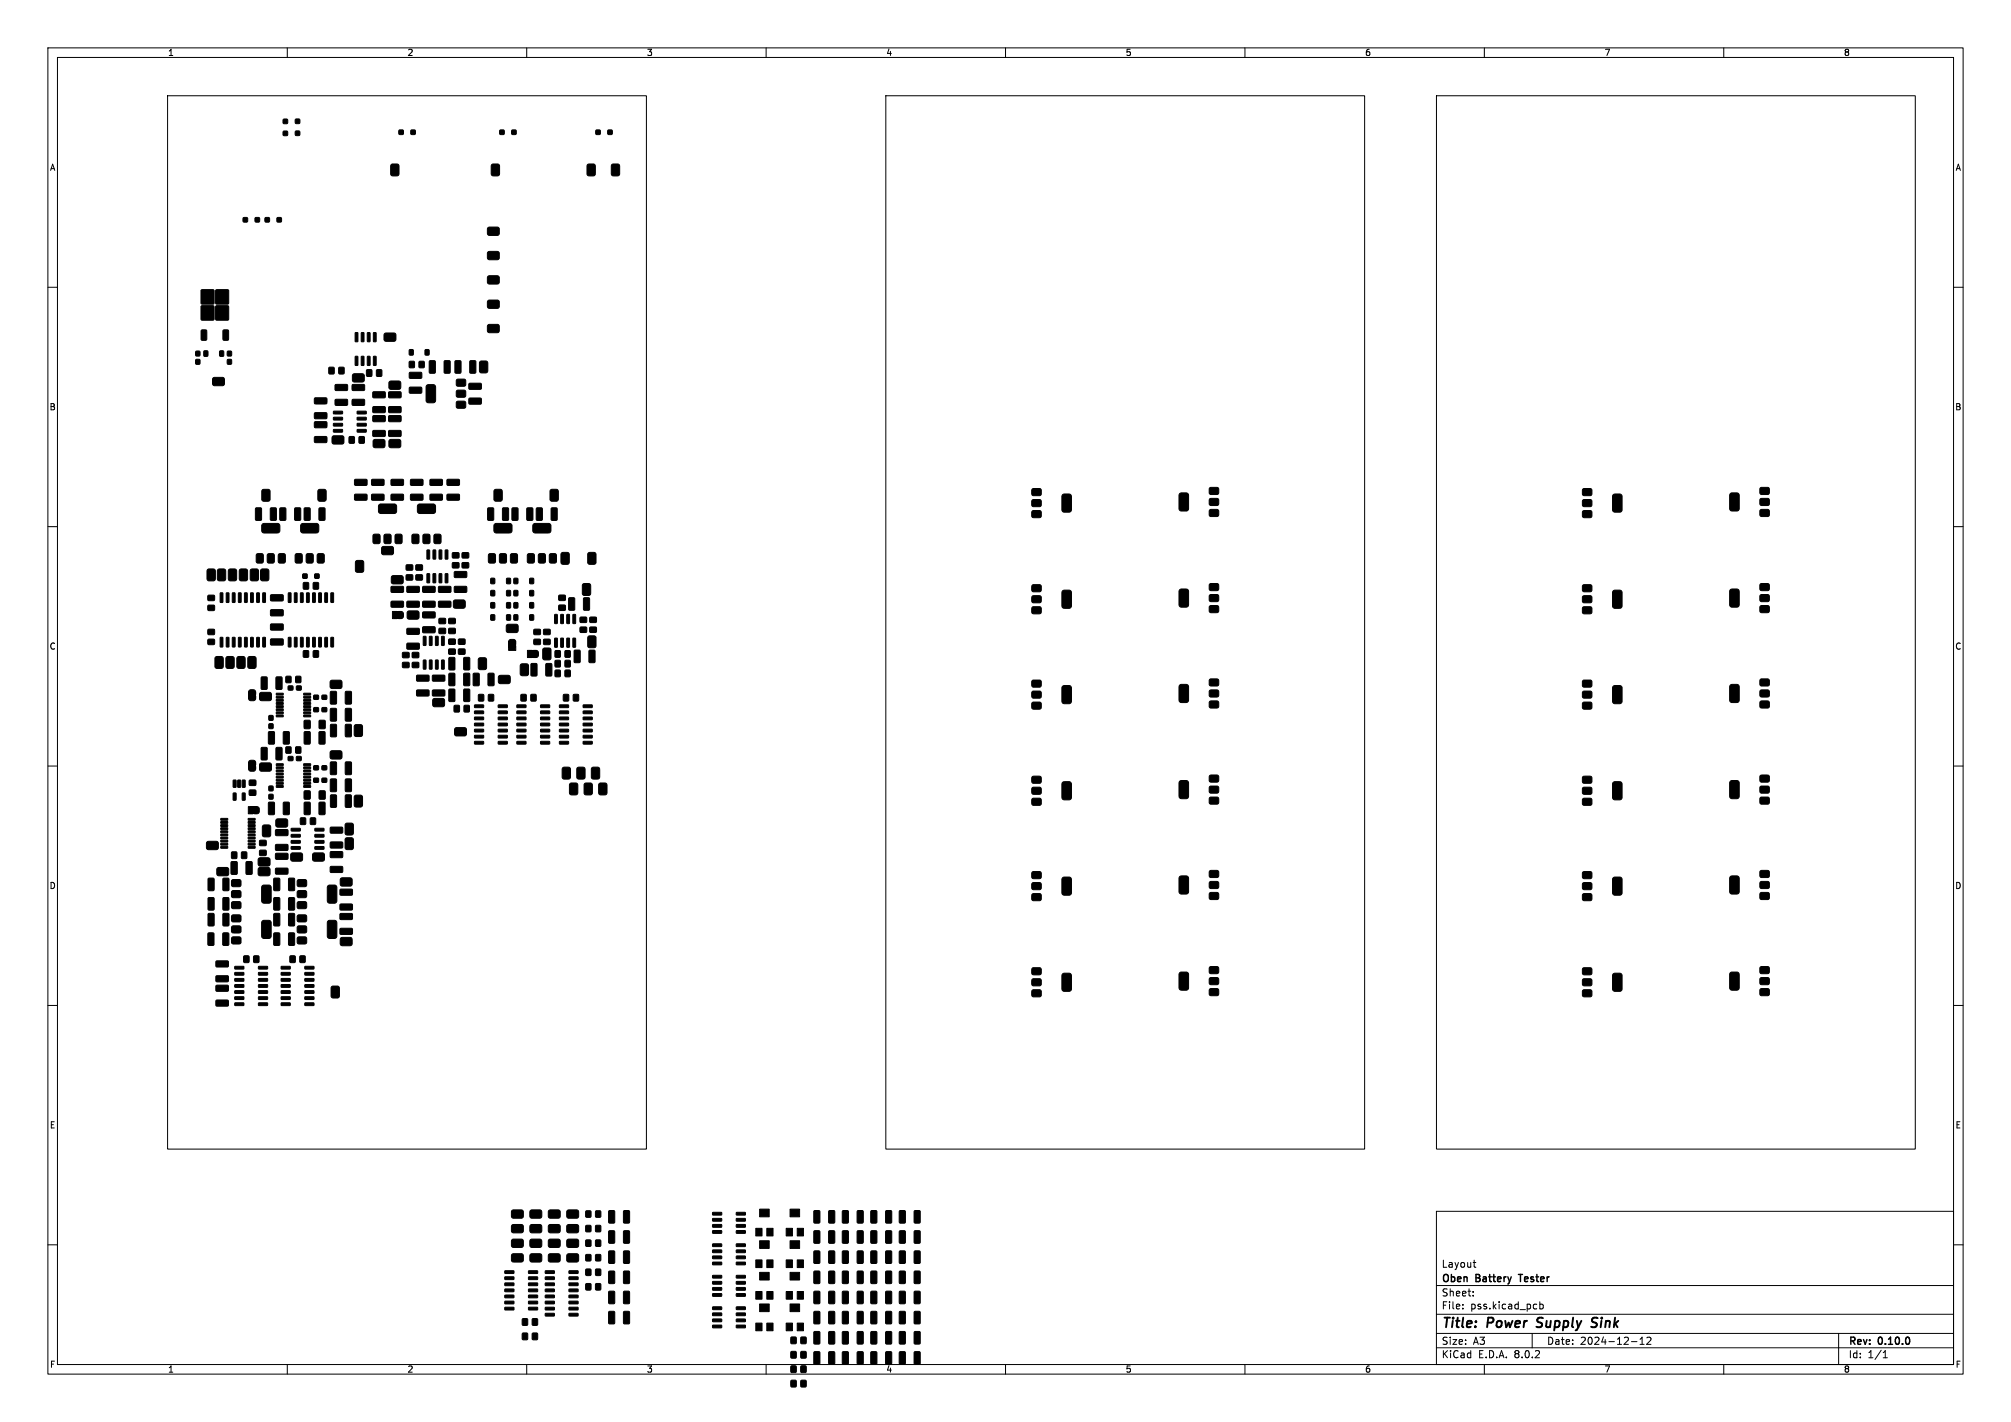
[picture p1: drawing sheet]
<svg xmlns="http://www.w3.org/2000/svg" width="420mm" height="297mm" viewBox="0 0 420 297" stroke-linecap="round" stroke-linejoin="round" font-family="sans-serif">
<defs><g id="words">
<g font-size="2.8">
<text x="301" y="277.9">Title:</text>
<text x="310.6" y="277.9">Power</text>
<text x="321.8" y="277.9">Supply</text>
<text x="334.1" y="277.9">Sink</text>
</g>
<g font-size="2.1">
<text x="301" y="268.2">Oben</text>
<text x="301" y="265">Layout</text>
<text x="308.3" y="268.2">Battery</text>
<text x="318" y="268.2">Tester</text>
<text x="301" y="273.7">File:</text>
<text x="301" y="271">Sheet:</text>
<text x="307.1" y="273.7">pss.kicad_pcb</text>
<text x="301" y="281.1">Size:</text>
<text x="307.6" y="281.1">A3</text>
<text x="323" y="281.1">Date:</text>
<text x="330" y="281.1">2024-12-12</text>
<text x="386" y="281.3">Rev:</text>
<text x="392.4" y="281.3">0.10.0</text>
<text x="301" y="283.9">KiCad</text>
<text x="308.7" y="283.9">E.D.A.</text>
<text x="316.3" y="283.9">8.0.2</text>
<text x="386" y="283.9">Id:</text>
<text x="390.1" y="283.9">1/1</text>
</g>
<g font-size="1.8">
<text x="35" y="11.9">1</text>
<text x="85" y="11.9">2</text>
<text x="135" y="11.9">3</text>
<text x="185" y="11.9">4</text>
<text x="235" y="11.9">5</text>
<text x="285" y="11.9">6</text>
<text x="335" y="11.9">7</text>
<text x="385" y="11.9">8</text>
<text x="10.3" y="35.9">A</text>
<text x="408.3" y="35.9">A</text>
<text x="10.3" y="85.9">B</text>
<text x="408.2" y="85.9">B</text>
<text x="10.3" y="135.9">C</text>
<text x="408.2" y="135.9">C</text>
<text x="10.3" y="185.9">D</text>
<text x="408.2" y="185.9">D</text>
<text x="10.3" y="235.9">E</text>
<text x="408.3" y="235.9">E</text>
<text x="10.3" y="285.9">F</text>
<text x="35" y="286.9">1</text>
<text x="85" y="286.9">2</text>
<text x="135" y="286.9">3</text>
<text x="185" y="286.9">4</text>
<text x="235" y="286.9">5</text>
<text x="285" y="286.9">6</text>
<text x="335" y="286.9">7</text>
<text x="385" y="286.9">8</text>
<text x="408.3" y="285.9">F</text>
</g>
</g></defs>
<g fill="none" stroke="#000" stroke-width=".21">
<path d="M10 10h400v277h-400zM12 12h396v273h-396zM35 20h100v220h-100zM60 10v2M110 10v2M160 10v2M185 20h100v220h-100zM210 10v2M260 10v2M300 20h100v220h-100zM310 10v2M360 10v2"/>
<path d="M10 60h2M408 60h2M10 110h2M408 110h2M10 160h2M408 160h2M10 210h2M408 210h2M10 260h2M300 253h108v32h-108zM408 260h2M300 278.5h108"/>
<path d="M300 274.5h108M300 268.5h108M305.5 273.2v.2M305.5 272.5v.1M307.7 270.5v.2M307.7 269.8v.1M307.7 263.7h.5M307.9 264.6l.3 .1M320 278.5v3M321.6 271.9v1.5M321.6 272.5l.4-.1 .3 .3-.1 .6h-.6M342.5 279.7l.4-.4v1.5"/>
<path d="M343.9 279.4l.6-.1 .3 .4-.9 1.1h.9M384 278.5v6.5M60 285v2M110 285v2M160 285v2M210 285v2M260 285v2M300 281.5h108M310 285v2M340.7 280.2h1.2M342.5 280.8h.9M360 285v2"/>
<path d="M393.3 283.6h.9M393.3 282.5l.4-.4v1.5"/>
</g>
<path d="M320.9 277.1l.2 .1M321.2 275.4l-.1 .6M333.4 277a.85 .85 0 0 1-1.1 .1M333.4 275.2l-.7 .1-.2 .5 .1 .3 .7 .2" fill="none" stroke="#000" stroke-width=".4"/>
<path d="M317.1 266.2h.9" fill="none" stroke="#000" stroke-width=".3"/>
<path d="M82.5 127.7h1.3v1.5h-1.3zM106.2 134h1.5v1.3h-1.5zM110.7 135.8h1.3v1.5h-1.3zM51.9 144.6h1.5v1.3h-1.5zM51.9 159.3h1.5v1.3h-1.5zM52.4 168.5h1.3v1.5h-1.3z" fill="#000"/>
<g fill="#000" stroke="#000" stroke-width=".21">
<path d="M59.2 24.9h.8v.9h-.8zM59.2 27.4h.8v.9h-.8zM61.7 24.9h.9v.9h-.9zM61.7 27.4h.9v.9h-.9zM81.7 34.4l.3-.2h.9l.4 .2v1.9l-.1 .4h-1.2l-.3-.1zM83.3 27.2h.9v.8h-.9zM85.8 27.2h.9v.8h-.9zM102.7 34.4l.3-.2h.9l.4 .2v1.9l-.1 .4h-1.2l-.3-.1zM104.4 27.2h.9v.8h-.9zM106.9 27.2h.9v.8h-.9zM122.7 34.4l.3-.2h.9l.4 .2v1.9l-.1 .4h-1.2l-.3-.1zM124.5 27.2h.8v.8h-.8z"/>
<path d="M127 27.2h.8v.8h-.8zM127.7 34.4l.4-.2h.9l.3 .2 .1 1.9-.2 .4h-1.1l-.4-.1zM50.8 45.5h.9v.8h-.9zM53.3 45.5h.9v.8h-.9zM55.4 45.5h.8v.8h-.8zM57.9 45.5h.8v.8h-.8zM101.9 57.8l.3-.2 1.9 .1 .2 .3-.1 1.2-.3 .1h-1.9l-.2-.4zM101.9 52.7l.3-.2 1.9 .1 .2 .3-.1 1.2-.3 .2-1.9-.1-.2-.4zM101.9 47.6l.3-.2 1.9 .1 .2 .4-.1 1.1-.3 .2-1.9-.1-.2-.4zM40.9 75.1h.8v.9h-.8zM40.9 73.4h.8v.9h-.8zM42 63.9h2.6v2.9h-2.6z"/>
<path d="M42 60.6h2.6v2.9h-2.6zM42.1 69l.8-.1 .3 .1v1.8l-.2 .3h-.8l-.2-.2zM42.6 73.3h.8v1.1h-.8zM45.1 63.9h2.6v2.9h-2.6zM45.1 60.6h2.6v2.9h-2.6zM45.9 73.3h.8v1.1h-.8zM46.6 69l.9-.1 .2 .1v1.8l-.1 .3h-.8l-.2-.2zM47.5 75.1h.8v.9h-.8zM47.5 73.4h.8v.9h-.8zM68.7 76.8h1v1.3h-1zM70.8 76.8h1v1.3h-1zM74.2 69.5h.5v1.9l-.5-.1z"/>
<path d="M74.2 74.4l.5 .1v1.8h-.5zM75.5 69.5h.5l-.1 1.9-.5-.1zM75.5 74.4l.5 .1-.1 1.8h-.5zM73.7 78.2l.3-.1h1.9l.2 .4-.1 1.1-.3 .2-1.9-.1-.2-.3zM76.6 77.3h1v1.3h-1zM76.7 69.5h.6l-.1 1.9-.5-.1zM76.7 74.4l.6 .1-.1 1.8h-.5zM78 69.5h.6l-.1 1.9-.5-.1zM78 74.4l.6 .1-.1 1.8h-.5zM78.7 77.3h1v1.3h-1zM80.3 69.7l.3-.2 1.9 .1 .2 .4-.1 1.1-.3 .2-1.9-.1-.2-.3zM85.5 73.1h.8v1h-.8z"/>
<path d="M85.5 75.5h1v1.3h-1zM85.5 77.8h2.4l.2 .2v.9l-.2 .1h-2.3l-.1-.2zM87.6 75.5h1v1.3h-1zM88.8 73.1h.8v1h-.8zM89.7 75.4l1-.1 .2 .2v2.2l-.1 .2-.9 .1-.2-.2zM92.8 75.4l1-.1 .2 .2v2.2l-.1 .2-.9 .1-.2-.2zM95.1 75.4l.9-.1 .3 .2v2.2l-.2 .2-.9 .1-.2-.2zM98.2 75.4l.9-.1 .3 .2v2.2l-.2 .2-.9 .1-.2-.2zM100.3 75.5l1.2-.1 .3 .2 .1 1.9-.2 .3-1.1 .1-.4-.2-.1-1.9zM101.9 67.9l.3-.2 1.9 .1 .2 .4-.1 1.1-.3 .2-1.9-.1-.2-.3zM101.9 62.8l.3-.1h1.9l.2 .4-.1 1.1-.3 .2-1.9-.1-.2-.3zM44.5 79l.3-.2 1.9 .1 .2 .3-.1 1.2-.3 .2-1.9-.1-.2-.4z"/>
<path d="M65.7 91.2h2.4l.2 .2v.9l-.3 .2-2.2-.1-.2-.2zM65.7 88.1h2.4l.2 .2v.9l-.3 .2-2.2-.1-.2-.2zM65.7 86.3l2.4-.1 .2 .2v.9l-.3 .2h-2.2l-.2-.3zM65.7 83.2l2.4-.1 .2 .2v.9l-.3 .2h-2.2l-.2-.3zM69.4 91.2l.4-.2 1.9 .1 .1 .3v1.2l-.4 .2-1.9-.1-.2-.4zM69.7 89.7h1.8l.1 .5-1.9 .1zM69.7 88.5l1.8-.1 .1 .5-1.9 .1zM69.7 87.2l1.8-.1 .1 .5-1.9 .1zM69.7 85.9h1.8l.1 .5-1.9 .1zM70 83.5l2.5-.1 .1 .2v.9l-.2 .2h-2.3l-.1-.3zM70 80.4l2.5-.1 .1 .2v.9l-.2 .2h-2.3l-.1-.3zM72.9 91.2h1.1v1.3h-1.1z"/>
<path d="M74.6 85.9h1.8l.1 .5-1.8 .1zM74.6 87.2l1.8-.1 .1 .5-1.8 .1zM74.6 88.5l1.8-.1 .1 .5-1.8 .1zM74.6 89.7h1.8l.1 .5-1.8 .1zM75 91.2h1.1v1.3h-1.1zM73.6 80.4l2.4-.1 .2 .2-.1 .9-.2 .2h-2.2l-.2-.3zM73.6 83.5l2.4-.1 .2 .2-.1 .9-.2 .2h-2.2l-.2-.3zM78 91.9l.3-.1 1.9 .1 .2 .3-.1 1.1-.3 .2-1.9-.1-.2-.3zM77.9 90l2.4-.1 .2 .2v.9l-.3 .2h-2.2l-.2-.3zM77.9 86.9l2.4-.1 .2 .2v.9l-.3 .2h-2.2l-.2-.3zM77.9 85l2.4-.1 .2 .3v.9l-.3 .1h-2.2l-.2-.2zM77.9 81.9l2.4-.1 .2 .3v.9l-.3 .1h-2.2l-.2-.2z"/>
<path d="M81.3 91.9l.3-.1 1.9 .1 .2 .3-.1 1.1-.3 .2-1.9-.1-.2-.3zM81.3 79.8l.3-.2 1.9 .1 .2 .3-.1 1.2-.3 .1-1.9-.1-.2-.3zM81.2 85l2.4-.1 .2 .3v.9l-.3 .1h-2.2l-.2-.2zM81.2 81.9l2.4-.1 .2 .3v.9l-.3 .1h-2.2l-.2-.2zM81.2 86.9l2.4-.1 .2 .2v.9l-.3 .2h-2.2l-.2-.3zM81.2 90l2.4-.1 .2 .2v.9l-.3 .2h-2.2l-.2-.3zM85.5 80.9h2.4l.2 .2v.9l-.2 .1h-2.3l-.1-.2zM89.1 80.5l.3-.2h1.1l.4 .3 .1 3-.3 .5h-1.3l-.4-.2v-3.1zM95.3 79.3l.4-.1h1.4l.2 .4-.1 .9-.3 .2-1.5-.1-.1-.3zM95.4 81.5h1.7l.2 .4-.1 .9-.3 .2-1.5-.1-.1-.3v-.9zM95.3 83.9l.4-.1h1.4l.2 .4-.1 .9-.3 .2-1.5-.1-.1-.3zM98 83.2l2.4-.1 .1 .3v.9l-.2 .1h-2.2l-.2-.2z"/>
<path d="M98 80.1l2.4-.1 .1 .3v.9l-.2 .1h-2.2l-.2-.2zM43.4 118.9l1.2-.1 .3 .2 .1 1.9-.2 .3-1.1 .1-.4-.1-.1-1.9zM53.6 115.8l.3-.2h.8l.2 .2 .1 1.4-.2 .4h-.9l-.3-.1zM53.4 106.1h1l.2 .1v2.3l-.1 .2h-.9l-.2-.2zM54.8 109.5l.4-.2 3 .1 .2 .3v1.4l-.4 .2h-3.1l-.2-.5v-1.1zM54.8 102.3l1.2-.1 .3 .2 .1 1.9-.2 .3-1.1 .1-.4-.2v-1.9zM55.9 115.8l.3-.2h.8l.2 .2 .1 1.4-.2 .4h-.9l-.3-.1zM56.5 106.1h1l.2 .1v2.3l-.1 .2h-.9l-.2-.2zM58.5 106.1h1l.2 .1v2.3l-.1 .2h-.9l-.3-.2zM58.2 115.8l.3-.2h.8l.2 .2 .1 1.4-.2 .4h-.9l-.3-.1zM61.6 106.1h1l.2 .1v2.3l-.1 .2h-.9l-.3-.2zM61.7 115.8l.3-.2h.9l.2 .2v1.4l-.1 .4h-1l-.3-.1z"/>
<path d="M62.9 109.5l.4-.2 3 .1 .3 .3-.1 1.4-.4 .2h-3.1l-.2-.5v-1.1zM63.6 106.1h.9l.3 .1v2.3l-.2 .2h-.9l-.2-.2zM64 115.8l.3-.2h.9l.2 .2v1.4l-.1 .4h-1l-.3-.1zM66.7 106.1h.9l.3 .1v2.3l-.2 .2h-.9l-.2-.2zM66.3 115.8l.3-.2h.9l.2 .2v1.4l-.1 .4h-1l-.3-.1zM66.5 102.3l1.2-.1 .3 .2 .1 1.9-.2 .3-1.1 .1-.3-.2-.1-1.9zM74.1 103.3l2.4-.1 .2 .2v.9l-.3 .2h-2.2l-.2-.3zM74.1 100.2l2.4-.1 .2 .2v.9l-.3 .2h-2.2l-.2-.3zM74.4 117.1l1.1-.1 .4 .2 .1 1.9-.2 .4h-1.2l-.3-.1-.1-1.9zM78 111.7l.3-.1h.8l.2 .1 .1 1.5-.2 .3-.9 .1-.3-.2zM79.2 105.4l.3-.1h3.1l.2 .4v1.3l-.5 .3-3-.1-.3-.4v-1.1zM79.8 114.3l.3-.2 1.9 .1 .2 .3-.1 1.2-.3 .2-1.9-.1-.2-.4z"/>
<path d="M77.7 100.2l2.4-.1 .1 .2v.9l-.2 .2h-2.3l-.1-.3zM77.7 103.3l2.4-.1 .1 .2v.9l-.2 .2h-2.3l-.1-.3zM80.3 111.7l.3-.1h.8l.2 .1 .1 1.5-.2 .3-.9 .1-.3-.2zM82.6 111.7l.3-.1h.8l.2 .1 .1 1.5-.2 .3-.9 .1-.3-.2zM81.7 100.2l2.4-.1 .2 .2v.9l-.3 .2h-2.2l-.2-.3zM81.7 103.3l2.4-.1 .2 .2v.9l-.3 .2h-2.2l-.2-.3zM84.9 118h1.3v1h-1.3zM86.1 111.7l.3-.1h.8l.2 .1 .1 1.5-.1 .3-1 .1-.3-.2zM86.9 118h1.3v1h-1.3zM87.3 105.4l.4-.1h3l.3 .4-.1 1.3-.4 .3-3.1-.1-.2-.4v-1.1zM85.8 100.2l2.4-.1 .2 .2-.1 .9-.2 .2h-2.2l-.2-.3zM85.8 103.3l2.4-.1 .2 .2-.1 .9-.2 .2h-2.2l-.2-.3z"/>
<path d="M88.4 111.7l.3-.1h.8l.2 .1 .1 1.5-.1 .3-1 .1-.3-.2zM89.2 114.9h.5v1.9l-.5-.1zM90.5 114.9h.5l-.1 1.9-.5-.1zM90.7 111.7l.3-.1h.8l.2 .1 .1 1.5-.1 .3-1 .1-.3-.2zM91.7 114.9h.6l-.1 1.9-.5-.1zM89.8 100.2l2.5-.1 .1 .2v.9l-.2 .2h-2.3l-.1-.3zM89.8 103.3l2.5-.1 .1 .2v.9l-.2 .2h-2.3l-.1-.3zM93 114.9h.5v1.9l-.5-.1zM93.4 103.3l2.4-.1 .2 .2v.9l-.3 .2h-2.2l-.2-.3zM93.4 100.2l2.4-.1 .2 .2v.9l-.3 .2h-2.2l-.2-.3zM94.5 115.5h1.3v1h-1.3zM94.5 117.6h1.3v1h-1.3z"/>
<path d="M94.9 119.4h2.4l.2 .2v.9l-.2 .1h-2.3l-.1-.2zM96.5 115.5h1.3v1h-1.3zM96.5 117.6h1.3v1h-1.3zM101.9 106.1h1l.2 .1v2.3l-.1 .2h-.9l-.3-.2zM102.1 115.8l.3-.2h.8l.2 .2 .1 1.4-.2 .4h-.9l-.3-.1zM103.2 102.4l.4-.2h.9l.3 .2 .1 1.9-.2 .3-1.1 .1-.4-.2zM103.3 109.5l.3-.2 3.1 .1 .2 .3v1.4l-.5 .2h-3l-.3-.5 .1-1.1zM104.4 115.8l.3-.2h.8l.2 .2 .1 1.4-.2 .4h-.9l-.3-.1zM105 106.1h1l.2 .1v2.3l-.1 .2h-.9l-.3-.2zM106.7 115.8l.3-.2h.8l.2 .2 .1 1.4-.2 .4h-.9l-.3-.1zM107 106.1h1l.2 .1v2.3l-.2 .2h-.8l-.3-.2zM110.2 115.8l.3-.2h.9l.1 .2 .1 1.4-.1 .4h-1l-.3-.1z"/>
<path d="M110.1 106.1h1l.2 .1v2.3l-.2 .2h-.8l-.3-.2zM111.4 109.5l.4-.2 3 .1 .3 .3-.1 1.4-.4 .2h-3.1l-.2-.5v-1.1zM112.5 115.8l.3-.2h.9l.1 .2 .1 1.4-.1 .4h-1l-.3-.1zM112.1 106.1h.9l.3 .1v2.3l-.2 .2h-.9l-.2-.2zM114.8 115.8l.3-.2h.8l.2 .2 .1 1.4-.1 .4h-1l-.3-.1zM115 102.3l1.2-.1 .3 .2 .1 1.9-.2 .3-1.1 .1-.4-.2v-1.9zM115.2 106.1h.9l.3 .1v2.3l-.2 .2h-.9l-.2-.2zM117.3 115.5l1.2-.1 .3 .1 .1 1.9-.2 .4-1.1 .1-.4-.2-.1-1.9zM122.9 115.5l1.2-.1 .3 .1 .1 1.9-.2 .4-1.1 .1-.4-.2-.1-1.9zM215.6 106.7h1.7l.2 .3-.1 1-.3 .1h-1.5l-.1-.3v-.9zM215.6 104.4h1.7l.2 .3-.1 1-.3 .1h-1.5l-.1-.3v-.9zM215.5 102.2l.3-.2 1.5 .1 .2 .3-.1 1-.3 .1h-1.5l-.1-.3z"/>
<path d="M221.9 103.3l.3-.1h1.1l.4 .2 .1 3.1-.3 .4-1.3 .1-.4-.3v-3zM246.4 103.1l.2-.1 1.1-.1 .5 .3v3l-.2 .5h-1.4l-.3-.2-.1-3.1zM252.7 101.9h1.7l.1 .3v.9l-.3 .2-1.5-.1-.2-.3v-.8zM252.7 104.2h1.7l.1 .3v.9l-.3 .2-1.5-.1-.2-.3v-.8zM252.7 106.5h1.7l.1 .3v.9l-.3 .2-1.5-.1-.2-.3v-.8zM330.6 106.7h1.7l.2 .3-.1 1-.3 .1h-1.5l-.1-.3v-.9zM330.6 104.4h1.7l.2 .3-.1 1-.3 .1h-1.5l-.1-.3v-.9zM330.6 102.1h1.7l.2 .3-.1 1-.3 .1h-1.5l-.1-.3v-.9zM336.9 103.3l.4-.1h1l.4 .2 .1 3.1-.3 .4-1.3 .1-.4-.3v-3zM361.4 103.1l.3-.2h1l.5 .3v3l-.2 .5h-1.4l-.3-.2-.1-3.1zM367.6 101.9l.3-.1 1.5 .1 .1 .3v.9l-.3 .2-1.5-.1-.2-.3zM367.6 104.2l.3-.1 1.5 .1 .1 .3v.9l-.3 .2-1.5-.1-.2-.3z"/>
<path d="M367.6 106.5l.3-.1 1.5 .1 .1 .3v.9l-.3 .2-1.5-.1-.2-.3zM43.5 133.6h1.3v1h-1.3zM43.5 131.5h1.3v1h-1.3zM43.5 124.4h1.3v1h-1.3zM43.5 126.4h1.3v1.1h-1.3zM45.6 118.9l1.1-.1 .4 .2v1.9l-.1 .3-1.2 .1-.3-.1-.1-1.9zM45.1 137.2l1.1-.1 .4 .2v1.9l-.1 .3-1.2 .1-.3-.2-.1-1.9zM46 123.8l.6 .1-.1 1.9h-.5zM46 133.1l.6 .1-.1 1.9h-.5zM47.3 123.8l.5 .1-.1 1.9h-.5zM47.3 133.1l.5 .1-.1 1.9h-.5zM47.9 118.9l1.1-.1 .3 .2 .1 1.9-.1 .3-1.2 .1-.3-.1-.1-1.9z"/>
<path d="M47.3 137.2l1.2-.1 .3 .2 .1 1.9-.2 .3-1.1 .1-.4-.2v-1.9zM48.5 123.8l.6 .1-.1 1.9h-.5zM48.5 133.1l.6 .1-.1 1.9h-.5zM49.8 123.8l.6 .1-.1 1.9h-.5zM49.8 133.1l.6 .1-.1 1.9h-.5zM50.1 118.9l1.2-.1 .3 .2 .1 1.9-.2 .3-1.1 .1-.4-.1v-1.9zM49.6 137.2l1.2-.1 .3 .2 .1 1.9-.2 .3-1.1 .1-.4-.2v-1.9zM51.1 123.8l.5 .1v1.9h-.5zM51.1 133.1l.5 .1v1.9h-.5zM52.4 118.9l1.2-.1 .3 .2 .1 1.9-.2 .3-1.1 .1-.4-.1-.1-1.9zM52.4 123.8l.5 .1-.1 1.9h-.5zM52.4 133.1l.5 .1-.1 1.9h-.5z"/>
<path d="M51.9 137.2l1.2-.1 .3 .2 .1 1.9-.2 .3-1.1 .1-.4-.2-.1-1.9zM53.6 123.8l.6 .1-.1 1.9h-.5zM53.6 133.1l.6 .1-.1 1.9h-.5zM54.6 118.9l1.1-.1 .4 .2 .1 1.9-.2 .3-1.2 .1-.3-.1-.1-1.9zM54.9 123.8l.5 .1v1.9h-.5zM54.9 133.1l.5 .1v1.9h-.5zM56.5 133.5l2.5-.1 .2 .3v.9l-.3 .1h-2.3l-.1-.2zM56.5 130.4l2.5-.1 .2 .2v1l-.3 .1h-2.3l-.1-.2zM56.5 124.3l2.5-.1 .2 .3v.9l-.3 .1h-2.3l-.1-.2zM56.5 127.4l2.5-.1 .2 .3v.9l-.3 .2-2.3-.1-.1-.2zM60.2 133.1l.6 .1-.1 1.9h-.5zM60.2 123.8l.6 .1-.1 1.9h-.5z"/>
<path d="M61.5 133.1l.5 .1v1.9h-.5zM61.5 123.8l.5 .1v1.9h-.5zM62.8 133.1l.5 .1-.1 1.9h-.5zM62.8 123.8l.5 .1-.1 1.9h-.5zM63.4 135.9h1v1.3h-1zM63.4 121.7h1v1.3h-1zM64 133.1l.6 .1-.1 1.9h-.5zM64 123.8l.6 .1-.1 1.9h-.5zM63.3 119.9h.8v.9h-.8zM65.5 135.9h1v1.3h-1zM65.5 121.7h1v1.3h-1zM65.3 133.1l.6 .1-.1 1.9h-.5z"/>
<path d="M65.3 123.8l.6 .1-.1 1.9h-.5zM65.8 119.9h.8v.9h-.8zM66.6 133.1l.5 .1-.1 1.9h-.4zM66.6 123.8l.5 .1-.1 1.9h-.4zM67.9 133.1l.5 .1-.1 1.9h-.5zM67.9 123.8l.5 .1-.1 1.9h-.5zM69.1 133.1l.6 .1-.1 1.9h-.5zM69.1 123.8l.6 .1-.1 1.9h-.5zM82 127.7h1v1.5h-1zM83.2 127.7h.6l.4 .2v.9l-.2 .4h-.8zM81.7 122.5h2.4l.2 .2v.9l-.3 .1h-2.2l-.2-.2zM81.7 125.6h2.4l.2 .2v.9l-.3 .1h-2.2l-.2-.2z"/>
<path d="M81.8 120.4l.3-.2 1.9 .1 .2 .3-.1 1.2-.3 .2-1.9-.1-.2-.4zM84.1 138.4h1.3v1h-1.3zM84.1 136.3h1.3v1h-1.3zM85.1 127.8l.3-.2 1.9 .1 .2 .3-.1 1.2-.3 .1h-1.9l-.2-.4zM84.9 120.1h1.3v1h-1.3zM86.1 138.4h1.3v1h-1.3zM86.1 136.3h1.3v1h-1.3zM86.9 120.1h1.3v1h-1.3zM85 122.5h2.4l.2 .2v.9l-.3 .1h-2.2l-.2-.2zM85 125.6h2.4l.2 .2v.9l-.3 .1h-2.2l-.2-.2zM85 131.3l2.4-.1 .2 .3v.9l-.3 .1h-2.2l-.2-.2zM85 134.4l2.4-.1 .2 .3v.9l-.3 .1h-2.2l-.2-.2z"/>
<path d="M88.4 132.9l.6 .1-.1 1.8-.5-.1zM88.4 137.9h.6l-.1 1.9-.5-.1zM89.2 119.8l.5 .1v1.8h-.5zM89.7 132.9l.5 .1v1.8l-.5-.1zM89.7 137.9h.5v1.9l-.5-.1zM90.5 119.8l.5 .1-.1 1.8h-.5zM88.3 127.9l2.4-.1 .2 .2v.9l-.3 .2h-2.2l-.2-.3zM88.3 131l2.4-.1 .2 .2v.9l-.3 .2h-2.2l-.2-.3zM88.3 122.5h2.4l.2 .2v.9l-.3 .1h-2.2l-.2-.2zM88.3 125.6h2.4l.2 .2v.9l-.3 .1h-2.2l-.2-.2zM91 132.9l.5 .1-.1 1.8-.5-.1zM91 137.9h.5l-.1 1.9-.5-.1z"/>
<path d="M91.6 125.6h2.4l.2 .2v.9l-.3 .1h-2.2l-.2-.2zM91.6 122.5h2.4l.2 .2v.9l-.3 .1h-2.2l-.2-.2zM91.7 119.8l.6 .1-.1 1.8h-.5zM91.7 131.3h1.3v1h-1.3zM91.7 129.2h1.3v1h-1.3zM92.2 132.9l.6 .1-.1 1.8-.5-.1zM92.2 137.9h.6l-.1 1.9-.5-.1zM93 119.8l.5 .1v1.8h-.5zM93.8 137.4l1-.1 .2 .1v2.3l-.1 .2h-.9l-.3-.1zM93.7 131.3h1.3v1h-1.3zM93.7 129.2h1.3v1h-1.3zM93.7 133.5h1.3v1h-1.3z"/>
<path d="M93.7 135.6h1.3v1h-1.3zM96.9 137.4l1-.1 .2 .1v2.3l-.1 .2h-.9l-.3-.1zM95.8 133.5h1.3v1h-1.3zM95.8 135.6h1.3v1h-1.3zM94.8 125.5l.3-.2 1.9 .1 .2 .3-.1 1.2-.4 .1h-1.9l-.1-.4zM94.9 122.5h2.4l.2 .2v.9l-.2 .1h-2.3l-.1-.2zM100 137.4h1.2l.3 .1 .1 1.9-.2 .4-1.1 .1-.3-.2-.1-1.9zM102.5 120.8h.8v1.1h-.8zM102.5 125.9h.8v1.1h-.8zM102.5 128.4h.8v1.1h-.8zM102.5 123.4h.8v1h-.8zM105.9 130.5h2.1l.2 .3-.1 1.2-.3 .1-1.9-.1-.2-.3v-.9z"/>
<path d="M106.3 133.7l.4-.2 .8 .1 .2 .4v.6h-1.5zM106.2 134.8h1.5v1h-1.5zM105.8 120.8h.8v1.1h-.8zM105.8 125.9h.8v1.1h-.8zM105.8 128.4h.8v1.1h-.8zM105.8 123.4h.8v1h-.8zM107.3 125.9h.8v1.1h-.8zM107.3 128.4h.8v1.1h-.8zM107.3 123.4h.8v1h-.8zM107.3 120.8h.8v1.1h-.8zM108.8 138.7l1.2-.1 .3 .2 .1 1.9-.2 .4h-1.1l-.4-.1-.1-1.9zM110.2 135.8h1v1.5h-1z"/>
<path d="M111.4 135.8h.6l.4 .3v.9l-.2 .3h-.8zM110.7 125.9h.7v1.1h-.7zM110.7 128.4h.7v1.1h-.7zM110.7 123.4h.7v1h-.7zM110.7 120.8h.7v1.1h-.7zM111.5 133.6h1.3v1h-1.3zM111.5 131.5h1.3v1h-1.3zM113.6 133.6h1.3v1h-1.3zM113.6 131.5h1.3v1h-1.3zM113.5 135.4l1.2-.1 .3 .2 .1 1.9-.2 .4h-1.1l-.4-.1-.1-1.9zM115.9 128.4h.5l-.1 1.8h-.5zM115.9 133.3l.5 .1-.1 1.8-.5-.1z"/>
<path d="M116.7 126.4h1.3v1h-1.3zM116.7 124.3h1.3v1.1h-1.3zM116 138h1v1.3h-1zM116 135.9h1v1.3h-1zM117.1 128.4h.6l-.1 1.8h-.5zM117.1 133.3l.6 .1-.1 1.8-.5-.1zM118.8 124.9l1-.1 .2 .2v2.2l-.1 .3h-.9l-.2-.2zM118.4 128.4h.5v1.8h-.5zM118.4 133.3l.5 .1v1.8l-.5-.1zM118 138h1.1v1.3h-1.1zM118 135.9h1.1v1.3h-1.1zM119.7 128.4h.5l-.1 1.8h-.5z"/>
<path d="M119.7 133.3l.5 .1-.1 1.8-.5-.1zM120 135.8h.9l.3 .1v2.3l-.2 .2h-.9l-.2-.1zM121.9 124.9l1-.1 .2 .2v2.2l-.1 .3h-.9l-.2-.2zM121.2 128.9h1.3v1.1h-1.3zM121.2 131h1.3v1h-1.3zM121.7 122.1l.3-.2h.9l.4 .2 .1 1.8-.2 .4-1.2 .1-.3-.2zM122.9 132.9l1.2-.1 .3 .2 .1 1.9-.2 .3-1.1 .1-.4-.2-.1-1.9zM123.1 135.8h.9l.3 .1v2.3l-.2 .2h-.9l-.2-.1zM123.2 128.9h1.3v1.1h-1.3zM123.2 131h1.3v1h-1.3zM215.6 126.8h1.7l.2 .3-.1 1-.3 .1-1.5-.1-.1-.3v-.8zM215.6 124.5h1.7l.2 .3-.1 1-.3 .1-1.5-.1-.1-.3v-.8z"/>
<path d="M215.6 122.2h1.7l.2 .3-.1 1-.3 .1-1.5-.1-.1-.3v-.8zM221.9 123.4l.3-.1h1.1l.4 .2 .1 3.1-.3 .4h-1.3l-.4-.2v-3zM246.4 123.2l.2-.2h1.1l.5 .3v3l-.2 .5h-1.4l-.3-.2-.1-3.1zM252.7 121.9h1.7l.1 .3v1l-.3 .2-1.5-.1-.2-.3v-.9zM252.7 124.2h1.7l.1 .3v1l-.3 .2-1.5-.1-.2-.3v-.9zM252.7 126.5h1.7l.1 .3v1l-.3 .2-1.5-.1-.2-.3v-.9zM330.6 126.8h1.7l.2 .3-.1 1-.3 .1-1.5-.1-.1-.3v-.8zM330.6 124.5h1.7l.2 .3-.1 1-.3 .1-1.5-.1-.1-.3v-.8zM330.6 122.2h1.7l.2 .3-.1 1-.3 .1-1.5-.1-.1-.3v-.8zM336.9 123.4l.4-.1h1l.4 .2 .1 3.1-.3 .4h-1.3l-.4-.2v-3zM361.4 123.2l.3-.2h1l.5 .3v3l-.2 .5h-1.4l-.3-.2-.1-3.1zM367.6 122l.3-.1h1.5l.1 .3v1l-.3 .2-1.5-.1-.2-.3z"/>
<path d="M367.6 124.3l.3-.1h1.5l.1 .3v1l-.3 .2-1.5-.1-.2-.3zM367.6 126.6l.3-.1h1.5l.1 .3v1l-.3 .2-1.5-.1-.2-.3zM52 144.2l.4-.1h.8l.2 .4v.6h-1.5zM52 159l.4-.2 .8 .1 .2 .3v.6h-1.5zM51.9 145.4h1.5v.7l-.4 .2h-.9l-.2-.4zM54.6 156.2l1-.1 .2 .1v2.3l-.1 .2h-.9l-.3-.1zM54.6 141.4h1l.2 .1v2.3l-.1 .2h-.9l-.3-.1zM56.2 151.2h.8v.9h-.8zM56.2 149.5h.8v.9h-.8zM54.3 144.8l.3-.2 1.9 .1 .2 .3-.1 1.2-.3 .2-1.9-.1-.2-.4zM56.1 152.9l1-.1 .2 .1v2.3l-.1 .2h-.9l-.2-.1zM57.7 156.2l1-.1 .2 .1v2.3l-.1 .2h-.9l-.3-.1z"/>
<path d="M57.7 141.4h1l.2 .1v2.3l-.1 .2h-.9l-.3-.1zM57.7 149.4l1.4-.1 .1 .4h-1.4zM57.7 148.7h1.4l.1 .3-1.4 .1zM57.7 148.1l1.4-.1 .1 .4h-1.4zM57.7 147.4h1.4l.1 .3-1.4 .1zM57.7 146.8l1.4-.1 .1 .4h-1.4zM57.7 146.1h1.4l.1 .3-1.4 .1zM57.7 145.5l1.4-.1 .1 .4h-1.4zM57.7 144.8h1.4l.1 .3-1.4 .1zM57.7 159.5h1.4l.1 .3-1.4 .1zM59.2 152.9l1-.1 .2 .1v2.3l-.1 .2h-.9l-.2-.1zM59.7 141.3h1v1.2h-1z"/>
<path d="M59.7 156h1v1.3h-1zM60.2 143.3h.9v.8h-.9zM60.2 158h.9v.8h-.9zM61.8 141.3h1v1.2h-1zM61.8 156h1v1.3h-1zM61.9 143.3h1v.8h-1zM61.9 158h1v.8h-1zM63.6 150.5h1.1v1.6h-1.1zM63.6 152.9l1-.1 .2 .1v2.3l-.2 .2h-.8l-.3-.1zM63.4 144.8h1.4l.1 .3-1.4 .1zM63.4 145.5l1.4-.1 .1 .4h-1.4zM63.4 146.1h1.4l.1 .3-1.4 .1z"/>
<path d="M63.4 146.8l1.4-.1 .1 .4h-1.4zM63.4 147.4h1.4l.1 .3-1.4 .1zM63.4 148.1l1.4-.1 .1 .4h-1.4zM63.4 148.7h1.4l.1 .3-1.4 .1zM63.4 149.4l1.4-.1 .1 .4h-1.4zM63.4 159.5h1.4l.1 .3-1.4 .1zM65.5 147.8h1v.8h-1zM65.5 145.2h1v.8h-1zM66.7 150.5h1.2v1.6h-1.2zM66.7 152.9l1-.1 .2 .1v2.3l-.2 .2h-.8l-.3-.1zM67.3 147.8h.9v.8h-.9zM67.3 145.2h.9v.8h-.9z"/>
<path d="M69.1 151.3h.9l.3 .1v2.3l-.2 .2h-.9l-.2-.1zM69 148l1-.1 .3 .2v2.3l-.2 .2h-.9l-.2-.1zM69 144.5l1-.1 .3 .1v2.3l-.2 .3h-.9l-.2-.2zM69 142.2l.4-.1h1.9l.1 .4-.1 1.1-.3 .2-1.9-.1-.2-.3zM69 157l.4-.2 1.9 .1 .1 .3-.1 1.2-.3 .1h-1.9l-.2-.4zM72.2 151.3h.9l.3 .1v2.3l-.2 .2h-.9l-.2-.1zM72.2 148l1-.1 .2 .2v2.3l-.1 .2h-1l-.2-.1zM72.2 144.5l1-.1 .2 .1v2.3l-.1 .3h-1l-.2-.2zM74.1 151.4l1.2-.1 .3 .2 .1 1.9-.2 .4h-1.1l-.4-.1v-1.9zM87.1 144.2l2.4-.1 .1 .2v.9l-.2 .2h-2.3l-.1-.3zM87.1 141.1l2.4-.1 .1 .2v.9l-.2 .2h-2.3l-.1-.3zM90.4 141.1l2.4-.1 .1 .2v.9l-.2 .2h-2.3l-.1-.3z"/>
<path d="M90.4 144.2l2.4-.1 .1 .2v.9l-.2 .2h-2.3l-.1-.3zM90.4 146l.4-.1 1.9 .1 .2 .3-.1 1.1-.4 .2-1.9-.1-.1-.3zM93.8 140.7l1-.1 .2 .1v2.3l-.1 .2h-.9l-.3-.1zM93.8 144l1-.1 .2 .2v2.2l-.1 .2h-.9l-.3-.1zM94.9 147.4h1v1.3h-1zM96.9 140.7l1-.1 .2 .1v2.3l-.1 .2h-.9l-.3-.1zM96.9 144l1-.1 .2 .2v2.2l-.1 .2h-.9l-.3-.1zM95 152.1l.4-.1h1.8l.2 .4-.1 1.1-.3 .2-1.9-.1-.2-.3zM97 147.4h1v1.3h-1zM99.1 154.9l1.8-.1 .1 .5-1.8 .1zM99.1 153.6h1.8l.1 .5h-1.8zM99.1 152.3h1.8l.1 .5-1.8 .1z"/>
<path d="M99.1 151.1l1.8-.1 .1 .5-1.8 .1zM99.1 149.8h1.8l.1 .5h-1.8zM99.1 148.5h1.8l.1 .5-1.8 .1zM99.1 147.3l1.8-.1 .1 .5-1.8 .1zM100 145.1h1v1.3h-1zM98.9 140.7l1-.1 .2 .1v2.3l-.2 .2h-.8l-.3-.1zM102 145.1h1.1v1.3h-1.1zM102 140.7l1-.1 .2 .1v2.3l-.2 .2h-.8l-.3-.1zM104.1 147.3l1.8-.1 .1 .5-1.9 .1zM104.1 148.5h1.8l.1 .5-1.9 .1zM104.1 149.8h1.8l.1 .5h-1.9zM104.1 151.1l1.8-.1 .1 .5-1.9 .1z"/>
<path d="M104.1 152.3h1.8l.1 .5-1.9 .1zM104.1 153.6h1.8l.1 .5h-1.9zM104.1 154.9l1.8-.1 .1 .5-1.9 .1zM104.2 141.2l.3-.2 1.9 .1 .2 .4-.1 1.1-.4 .2-1.9-.1-.1-.3zM108 154.9l1.8-.1 .1 .5-1.9 .1zM108 153.6h1.8l.1 .5h-1.9zM108 152.3h1.8l.1 .5-1.9 .1zM108 151.1l1.8-.1 .1 .5-1.9 .1zM108 149.8h1.8l.1 .5h-1.9zM108 148.5h1.8l.1 .5-1.9 .1zM108 147.3l1.8-.1 .1 .5-1.9 .1zM108.8 145.1h1.1v1.3h-1.1z"/>
<path d="M110.9 145.1h1v1.3h-1zM110.9 138.6h1l.2 .1 .1 2.3-.2 .2h-.9l-.2-.1zM112.9 147.3l1.8-.1 .1 .5-1.8 .1zM112.9 148.5h1.8l.1 .5-1.8 .1zM112.9 149.8h1.8l.1 .5h-1.8zM112.9 151.1l1.8-.1 .1 .5-1.8 .1zM112.9 152.3h1.8l.1 .5-1.8 .1zM112.9 153.6h1.8l.1 .5h-1.8zM112.9 154.9l1.8-.1 .1 .5-1.8 .1zM114 138.6h1l.2 .1 .1 2.3-.2 .2h-.9l-.2-.1zM116 140h1v1.3h-1zM116.9 154.9l1.8-.1 .1 .5-1.9 .1z"/>
<path d="M116.9 153.6h1.8l.1 .5h-1.9zM116.9 152.3h1.8l.1 .5-1.9 .1zM116.9 151.1l1.8-.1 .1 .5-1.9 .1zM116.9 149.8h1.8l.1 .5h-1.9zM116.9 148.5h1.8l.1 .5-1.9 .1zM116.9 147.3l1.8-.1 .1 .5-1.9 .1zM117.7 145.1h1v1.3h-1zM118 140h1.1v1.3h-1.1zM119.8 145.1h1v1.3h-1zM121.8 147.3l1.8-.1 .1 .5-1.8 .1zM121.8 148.5h1.8l.1 .5-1.8 .1zM121.8 149.8h1.8l.1 .5h-1.8z"/>
<path d="M121.8 151.1l1.8-.1 .1 .5-1.8 .1zM121.8 152.3h1.8l.1 .5-1.8 .1zM121.8 153.6h1.8l.1 .5h-1.8zM121.8 154.9l1.8-.1 .1 .5-1.8 .1zM215.5 146.8l.3-.2 1.5 .1 .2 .3-.1 1-.3 .1h-1.5l-.1-.3zM215.5 144.5l.3-.2 1.5 .1 .2 .3-.1 1-.3 .1h-1.5l-.1-.3zM215.5 142.2l.3-.2 1.5 .1 .2 .3-.1 1-.3 .1h-1.5l-.1-.3zM221.9 143.3l.3-.1h1.1l.4 .2 .1 3.1-.3 .4-1.3 .1-.4-.3v-3zM246.4 143.1l.2-.1 1.1-.1 .5 .3v3l-.2 .5h-1.4l-.3-.2-.1-3.1zM252.6 141.9l.3-.1 1.5 .1 .1 .3v.9l-.3 .2-1.5-.1-.2-.3zM252.7 144.2h1.7l.1 .3v.9l-.3 .2-1.5-.1-.2-.3v-.8zM252.6 146.5l.3-.1 1.5 .1 .1 .3v.9l-.3 .2-1.5-.1-.2-.3z"/>
<path d="M330.6 146.7h1.7l.2 .3-.1 1-.3 .1h-1.5l-.1-.3v-.9zM330.6 144.4h1.7l.2 .3-.1 1-.3 .1h-1.5l-.1-.3v-.9zM330.6 142.1h1.7l.2 .3-.1 1-.3 .1h-1.5l-.1-.3v-.9zM336.9 143.3l.4-.1h1l.4 .2 .1 3.1-.3 .4-1.3 .1-.4-.3v-3zM361.4 143.1l.3-.2h1l.5 .3v3l-.2 .5h-1.4l-.3-.2-.1-3.1zM367.6 141.9l.3-.1 1.5 .1 .1 .3v.9l-.3 .2-1.5-.1-.2-.3zM367.6 144.2l.3-.1 1.5 .1 .1 .3v.9l-.3 .2-1.5-.1-.2-.3zM367.6 146.5l.3-.1 1.5 .1 .1 .3v.9l-.3 .2-1.5-.1-.2-.3zM43.2 175.9l.3-.2 1.9 .1 .2 .3-.1 1.2-.3 .2-1.9-.1-.2-.4zM46.1 176.8h1.4l.1 .3-1.4 .1zM46.1 176.2l1.4-.1 .1 .4h-1.4zM46.1 175.5h1.4l.1 .3-1.4 .1z"/>
<path d="M46.1 174.9l1.4-.1 .1 .4h-1.4zM46.1 174.2h1.4l.1 .3-1.4 .1zM46.1 173.6l1.4-.1 .1 .4h-1.4zM46.1 172.9h1.4l.1 .3-1.4 .1zM46.1 172.3l1.4-.1 .1 .4h-1.4zM46.1 171.6h1.4l.1 .3-1.4 .1zM46.1 171l1.4-.1 .1 .4h-1.4zM48.7 163h.6l-.1 1.5-.5-.1zM48.7 165.7h.6l-.1 1.5-.5-.1zM48.4 178h1v1.3h-1zM49.7 163h.6l-.1 1.5-.6-.1zM50.6 163h.6l-.1 1.5-.5-.1z"/>
<path d="M50.6 165.7h.6l-.1 1.5-.5-.1zM50.5 178h1v1.3h-1zM51.8 171l1.4-.1 .1 .4h-1.4zM51.8 171.6h1.4l.1 .3-1.4 .1zM51.8 172.3l1.4-.1 .1 .4h-1.4zM51.8 172.9h1.4l.1 .3-1.4 .1zM51.8 173.6l1.4-.1 .1 .4h-1.4zM51.8 174.2h1.4l.1 .3-1.4 .1zM51.8 174.9l1.4-.1 .1 .4h-1.4zM51.8 175.5h1.4l.1 .3-1.4 .1zM51.8 176.2l1.4-.1 .1 .4h-1.4zM51.8 176.8h1.4l.1 .3-1.4 .1z"/>
<path d="M51.9 168.5h1v1.5h-1zM53.1 168.5h.6l.4 .2v.9l-.2 .3-.8 .1zM52.1 163h1.3v1h-1.3zM52.1 165h1.3v1.1h-1.3zM51.9 160.1h1.5v.7l-.4 .3-.9-.1-.2-.3zM54.2 175.5h1.4v1.1h-1.4zM54.2 177.6h1.4v1.1h-1.4zM55 172.4l1.1-.1 .4 .2v1.9l-.1 .3-1.2 .1-.3-.2-.1-1.9zM56.2 165.9h.8v1h-.8zM56.2 164.2h.8v.9h-.8zM54.3 159.5l.3-.2 1.9 .1 .2 .4-.1 1.1-.3 .2-1.9-.1-.2-.3zM56.1 167.6l1-.1 .2 .2v2.2l-.1 .3h-.9l-.2-.2z"/>
<path d="M57.7 171.2l.3-.2 1.9 .1 .2 .3-.1 1.2-.3 .2-1.9-.1-.2-.4zM57.6 178.3l2.4-.1 .2 .3-.1 .8-.2 .2h-2.2l-.2-.2zM57.6 176.4h2.4l.2 .2-.1 .9-.2 .1h-2.2l-.2-.2zM57.6 173.3h2.4l.2 .2-.1 .9-.2 .1h-2.2l-.2-.2zM57.7 164.1h1.4l.1 .3-1.4 .1zM57.7 163.4h1.4l.1 .3-1.4 .1zM57.7 162.8h1.4l.1 .3-1.4 .1zM57.7 162.1h1.4l.1 .3-1.4 .1zM57.7 161.5h1.4l.1 .3-1.4 .1zM57.7 160.8h1.4l.1 .3-1.4 .1zM57.7 160.2h1.4l.1 .3-1.4 .1zM59.2 167.6l1-.1 .2 .2v2.2l-.1 .3h-.9l-.2-.2z"/>
<path d="M60.8 176.8h1.8l.1 .5-1.8 .1zM60.8 175.6l1.8-.1 .1 .5-1.8 .1zM60.8 174.3h1.8l.1 .5h-1.8zM60.8 173h1.8l.1 .5-1.8 .1zM60.9 178.2h2.1l.2 .4-.1 1.1-.3 .2-1.9-.1-.2-.3v-.9zM63.6 165.2h1.1v1.7h-1.1zM62.8 170.9h1v1.3h-1zM63.6 167.6l1-.1 .2 .2v2.2l-.2 .3h-.8l-.3-.2zM63.4 160.2h1.4l.1 .3-1.4 .1zM63.4 160.8h1.4l.1 .3-1.4 .1zM63.4 161.5h1.4l.1 .3-1.4 .1zM63.4 162.1h1.4l.1 .3-1.4 .1z"/>
<path d="M63.4 162.8h1.4l.1 .3-1.4 .1zM63.4 163.4h1.4l.1 .3-1.4 .1zM63.4 164.1h1.4l.1 .3-1.4 .1zM64.8 170.9h1.1v1.3h-1.1zM65.5 162.6h1v.8h-1zM65.5 160h1v.8h-1zM66.7 165.2h1.2v1.7h-1.2zM65.8 173h1.8l.1 .5-1.9 .1zM65.8 174.3h1.8l.1 .5h-1.9zM65.8 175.6l1.8-.1 .1 .5-1.9 .1zM65.8 176.8h1.8l.1 .5-1.9 .1zM65.4 178.2h2.2l.2 .4-.1 1.1-.4 .2-1.9-.1-.1-.3v-.9z"/>
<path d="M66.7 167.6l1-.1 .2 .2v2.2l-.2 .3h-.8l-.3-.2zM67.3 162.6h.9v.8h-.9zM67.3 160h.9v.8h-.9zM69.1 166.1l.9-.1 .3 .1v2.3l-.2 .2h-.9l-.2-.1zM69 159.2l1-.1 .3 .2v2.3l-.2 .2h-.9l-.2-.1zM69 162.7h1l.3 .1v2.3l-.2 .2-.9 .1-.2-.2zM69 177.9h2.4l.2 .2v.9l-.3 .1h-2.2l-.2-.2zM69 172.8h2.4l.2 .2v.9l-.3 .1h-2.2l-.2-.2zM69 175.9h2.4l.2 .2v.9l-.3 .1h-2.2l-.2-.2zM72.2 166.1l.9-.1 .3 .1v2.3l-.2 .2h-.9l-.2-.1zM72.2 175h1.2l.3 .1 .1 1.9-.2 .4-1.1 .1-.4-.2v-1.9zM72.2 172l1.2-.1 .3 .2 .1 1.9-.2 .3-1.1 .1-.4-.2v-1.9z"/>
<path d="M72.2 159.2l1-.1 .2 .2v2.3l-.1 .2h-1l-.2-.1zM72.2 162.7h1l.2 .1v2.3l-.1 .2-1 .1-.2-.2zM74.1 166.2l1.2-.1 .3 .1 .1 1.9-.2 .4-1.1 .1-.4-.2v-1.9zM117.6 160.3l1.1-.1 .4 .2v1.9l-.1 .3-1.2 .1-.3-.1-.1-1.9zM119.1 163.6l1.1-.1 .4 .2 .1 1.9-.2 .3-1.2 .1-.3-.1-.1-1.9zM120.6 160.3l1.2-.1 .3 .2 .1 1.9-.2 .3-1.1 .1-.4-.1-.1-1.9zM122.1 163.6l1.2-.1 .3 .2 .1 1.9-.2 .3-1.1 .1-.3-.1-.1-1.9zM123.7 160.3l1.1-.1 .4 .2v1.9l-.1 .3-1.2 .1-.3-.1-.1-1.9zM125.2 163.6l1.1-.1 .4 .2 .1 1.9-.2 .3-1.2 .1-.3-.1-.1-1.9zM215.5 166.9l.3-.2 1.5 .1 .2 .3-.1 1-.3 .1-1.5-.1-.1-.3zM215.6 164.5h1.7l.2 .3-.1 1-.3 .1-1.5-.1-.1-.3v-.8zM215.5 162.3l.3-.2 1.5 .1 .2 .3-.1 1-.3 .1-1.5-.1-.1-.3z"/>
<path d="M221.9 163.4l.3-.1h1.1l.4 .2 .1 3.1-.3 .4h-1.3l-.4-.2v-3zM246.4 163.2l.2-.2h1.1l.5 .3v3l-.2 .5h-1.4l-.3-.2-.1-3.1zM252.6 162l.3-.1h1.5l.1 .3v1l-.3 .2-1.5-.1-.2-.3zM252.7 164.2h1.7l.1 .3v1l-.3 .2-1.5-.1-.2-.3v-.9zM252.6 166.6l.3-.1h1.5l.1 .3v1l-.3 .2-1.5-.1-.2-.3zM330.6 166.8h1.7l.2 .3-.1 1-.3 .1-1.5-.1-.1-.3v-.8zM330.6 164.5h1.7l.2 .3-.1 1-.3 .1-1.5-.1-.1-.3v-.8zM330.6 162.2h1.7l.2 .3-.1 1-.3 .1-1.5-.1-.1-.3v-.8zM336.9 163.4l.4-.1h1l.4 .2 .1 3.1-.3 .4h-1.3l-.4-.2v-3zM361.4 163.2l.3-.2h1l.5 .3v3l-.2 .5h-1.4l-.3-.2-.1-3.1zM367.6 162l.3-.1h1.5l.1 .3v1l-.3 .2-1.5-.1-.2-.3zM367.6 164.3l.3-.1h1.5l.1 .3v1l-.3 .2-1.5-.1-.2-.3z"/>
<path d="M367.6 166.6l.3-.1h1.5l.1 .3v1l-.3 .2-1.5-.1-.2-.3zM43.5 194.9l1-.1 .2 .2v2.2l-.2 .3h-.8l-.3-.2zM43.5 187.5h1l.2 .1v2.3l-.1 .2h-.9l-.3-.1zM43.5 190.8h1l.2 .1v2.3l-.1 .2h-.9l-.3-.1zM43.5 183.5l1-.1 .2 .1v2.3l-.1 .2h-.9l-.3-.1zM46.6 194.9l1-.1 .2 .2v2.2l-.2 .3h-.8l-.3-.2zM46.6 187.5h1l.2 .1v2.3l-.1 .2h-.9l-.3-.1zM45.4 181.4l.3-.2 1.9 .1 .2 .3-.1 1.2-.4 .1-1.9-.1-.1-.3zM46.6 190.8h1l.2 .1v2.3l-.1 .2h-.9l-.3-.1zM46.6 183.5l1-.1 .2 .1v2.3l-.1 .2h-.9l-.3-.1zM48.5 195.7h1.7l.1 .3v1l-.3 .2-1.5-.1-.2-.3 .1-.9zM48.5 193.4h1.7l.1 .3v1l-.3 .2-1.5-.1-.2-.3 .1-.9z"/>
<path d="M48.5 191.1h1.7l.1 .3v1l-.3 .2-1.5-.1-.2-.3 .1-.9zM48.5 188.4h1.7l.1 .3v.9l-.3 .2-1.5-.1-.2-.3 .1-.8zM48.5 186.1h1.7l.1 .3v.9l-.3 .2-1.5-.1-.2-.3 .1-.8zM48.5 183.8h1.7l.1 .3v.9l-.3 .2-1.5-.1-.2-.3 .1-.8zM48.3 180l1-.1 .2 .2 .1 2.3-.2 .2h-.9l-.2-.1zM51.4 180l1-.1 .3 .2v2.3l-.2 .2h-.9l-.2-.1zM54.8 192.4l.2-.2h1.1l.5 .3v3l-.2 .5h-1.4l-.3-.2-.1-3.1zM54.8 185l.2-.1h1.1l.5 .2v3.1l-.2 .4h-1.4l-.3-.2-.1-3zM54 181.4l.3-.2 1.9 .1 .2 .3-.1 1.1-.3 .2-1.9-.1-.2-.3zM54 179.3l.3-.2 1.9 .1 .2 .4-.1 1.1-.3 .2-1.9-.1-.2-.3zM57.2 187.5h1l.2 .1v2.3l-.1 .2h-.9l-.2-.1zM57.2 183.5l1-.1 .2 .1v2.3l-.1 .2h-.9l-.2-.1z"/>
<path d="M57.2 190.8h1l.2 .1v2.3l-.1 .2h-.9l-.2-.1zM57.2 194.9l1-.1 .2 .2v2.2l-.1 .3h-.9l-.2-.2zM57.6 181.4l2.4-.1 .2 .3-.1 .8-.2 .2h-2.2l-.2-.2zM60.3 187.5h1l.2 .1v2.3l-.1 .2h-.9l-.2-.1zM60.3 183.5l1-.1 .2 .1v2.3l-.1 .2h-.9l-.2-.1zM60.3 190.8h1l.2 .1v2.3l-.1 .2h-.9l-.2-.1zM60.3 194.9l1-.1 .2 .2v2.2l-.1 .3h-.9l-.2-.2zM62.2 195.7h1.7l.2 .3-.1 1-.3 .2-1.5-.1-.1-.3v-.9zM62.2 193.4h1.7l.2 .3-.1 1-.3 .2-1.5-.1-.1-.3v-.9zM62.2 191.1h1.7l.2 .3-.1 1-.3 .2-1.5-.1-.1-.3v-.9zM62.2 188.4h1.7l.2 .3-.1 .9-.3 .2-1.5-.1-.1-.3v-.8zM62.2 186.1h1.7l.2 .3-.1 .9-.3 .2-1.5-.1-.1-.3v-.8z"/>
<path d="M62.2 183.8h1.7l.2 .3-.1 .9-.3 .2-1.5-.1-.1-.3v-.8zM68.5 192.4l.2-.2h1.2l.4 .3 .1 3-.3 .5h-1.4l-.3-.2v-3.1zM68.5 185l.2-.1h1.2l.4 .2 .1 3.1-.3 .4h-1.4l-.3-.2v-3zM71 193.9h2.5l.1 .2v.9l-.2 .2h-2.3l-.1-.3zM71 190.8h2.5l.1 .2v.9l-.2 .2h-2.3l-.1-.3zM69 181h2.4l.2 .2v.9l-.3 .1h-2.2l-.2-.2zM71 185.8l2.5-.1 .1 .2v.9l-.2 .2h-2.3l-.1-.3zM71 188.9l2.5-.1 .1 .2v.9l-.2 .2h-2.3l-.1-.3zM71.2 183.4h2.2l.2 .4-.1 1.1-.4 .2-1.9-.1-.2-.3v-.9zM71.1 196l.4-.2 1.9 .1 .2 .3-.1 1.2-.4 .1h-1.9l-.2-.4zM215.5 186.8l.3-.2 1.5 .1 .2 .3-.1 1-.3 .1h-1.5l-.1-.3zM215.5 184.5l.3-.2 1.5 .1 .2 .3-.1 1-.3 .1h-1.5l-.1-.3z"/>
<path d="M215.5 182.2l.3-.2 1.5 .1 .2 .3-.1 1-.3 .1h-1.5l-.1-.3zM221.9 183.3l.3-.1h1.1l.4 .2 .1 3.1-.3 .4-1.3 .1-.4-.3v-3zM246.4 183.1l.2-.1 1.1-.1 .5 .3v3l-.2 .5h-1.4l-.3-.2-.1-3.1zM252.7 181.9h1.7l.1 .3v.9l-.3 .2-1.5-.1-.2-.3v-.8zM252.6 184.2l.3-.1 1.5 .1 .1 .3v.9l-.3 .2-1.5-.1-.2-.3zM252.6 186.5l.3-.1 1.5 .1 .1 .3v.9l-.3 .2-1.5-.1-.2-.3zM330.6 186.7h1.7l.2 .3-.1 1-.3 .1h-1.5l-.1-.3v-.9zM330.6 184.4h1.7l.2 .3-.1 1-.3 .1h-1.5l-.1-.3v-.9zM330.6 182.1h1.7l.2 .3-.1 1-.3 .1h-1.5l-.1-.3v-.9zM336.9 183.3l.4-.1h1l.4 .2 .1 3.1-.3 .4-1.3 .1-.4-.3v-3zM361.4 183.1l.3-.2h1l.5 .3v3l-.2 .5h-1.4l-.3-.2-.1-3.1zM367.6 181.9l.3-.1 1.5 .1 .1 .3v.9l-.3 .2-1.5-.1-.2-.3z"/>
<path d="M367.6 184.2l.3-.1 1.5 .1 .1 .3v.9l-.3 .2-1.5-.1-.2-.3zM367.6 186.5l.3-.1 1.5 .1 .1 .3v.9l-.3 .2-1.5-.1-.2-.3zM45.1 203.9l2.5-.1 .1 .2v.9l-.2 .2h-2.3l-.1-.3zM45.1 200.8l2.5-.1 .1 .2v.9l-.2 .2h-2.3l-.1-.3zM45.1 208.9h2.5l.1 .2v.9l-.2 .2-2.3-.1-.1-.2zM45.1 205.8h2.5l.1 .2v.9l-.2 .2-2.3-.1-.1-.2zM49 201.9l1.9-.1v.5l-1.8 .1zM49 203.1h1.9v.5l-1.8 .1zM49 204.4h1.9v.5h-1.8zM49 205.7l1.9-.1v.5l-1.8 .1zM49 206.9h1.9v.5l-1.8 .1zM49 208.2h1.9v.5l-1.8 .1z"/>
<path d="M49 209.5l1.9-.1v.5l-1.8 .1zM50.9 199.7h1.1v1.3h-1.1zM53 199.7h1v1.3h-1zM54 209.5l1.8-.1 .1 .5-1.9 .1zM54 208.2h1.8l.1 .5-1.9 .1zM54 206.9h1.8l.1 .5-1.9 .1zM54 205.7l1.8-.1 .1 .5-1.9 .1zM54 204.4h1.8l.1 .5h-1.9zM54 203.1h1.8l.1 .5-1.9 .1zM54 201.9l1.8-.1 .1 .5-1.9 .1zM58.7 201.9l1.8-.1 .1 .5-1.8 .1zM58.7 203.1h1.8l.1 .5-1.8 .1z"/>
<path d="M58.7 204.4h1.8l.1 .5h-1.8zM58.7 205.7l1.8-.1 .1 .5-1.8 .1zM58.7 206.9h1.8l.1 .5-1.8 .1zM58.7 208.2h1.8l.1 .5-1.8 .1zM58.7 209.5l1.8-.1 .1 .5-1.8 .1zM60.6 199.7h1v1.3h-1zM62.7 199.7h1v1.3h-1zM63.7 209.5l1.8-.1 .1 .5-1.9 .1zM63.7 208.2h1.8l.1 .5-1.9 .1zM63.7 206.9h1.8l.1 .5-1.9 .1zM63.7 205.7l1.8-.1 .1 .5-1.9 .1zM63.7 204.4h1.8l.1 .5h-1.9z"/>
<path d="M63.7 203.1h1.8l.1 .5-1.9 .1zM63.7 201.9l1.8-.1 .1 .5-1.9 .1zM69.3 206l1.2-.1 .3 .2 .1 1.9-.2 .4h-1.1l-.4-.1-.1-1.9zM215.5 206.9l.3-.2 1.5 .1 .2 .3-.1 1-.3 .1-1.5-.1-.1-.3zM215.5 204.6l.3-.2 1.5 .1 .2 .3-.1 1-.3 .1-1.5-.1-.1-.3zM215.5 202.3l.3-.2 1.5 .1 .2 .3-.1 1-.3 .1-1.5-.1-.1-.3zM221.9 203.4l.3-.1h1.1l.4 .2 .1 3.1-.3 .4h-1.3l-.4-.2v-3zM246.4 203.2l.2-.2h1.1l.5 .3v3l-.2 .5h-1.4l-.3-.2-.1-3.1zM252.6 202l.3-.1h1.5l.1 .3v1l-.3 .2-1.5-.1-.2-.3zM252.6 204.3l.3-.1h1.5l.1 .3v1l-.3 .2-1.5-.1-.2-.3zM252.7 206.5h1.7l.1 .3v1l-.3 .2-1.5-.1-.2-.3v-.9zM330.6 206.8h1.7l.2 .3-.1 1-.3 .1-1.5-.1-.1-.3v-.8z"/>
<path d="M330.6 204.5h1.7l.2 .3-.1 1-.3 .1-1.5-.1-.1-.3v-.8zM330.6 202.2h1.7l.2 .3-.1 1-.3 .1-1.5-.1-.1-.3v-.8zM336.9 203.4l.4-.1h1l.4 .2 .1 3.1-.3 .4h-1.3l-.4-.2v-3zM361.4 203.2l.3-.2h1l.5 .3v3l-.2 .5h-1.4l-.3-.2-.1-3.1zM367.6 202l.3-.1h1.5l.1 .3v1l-.3 .2-1.5-.1-.2-.3zM367.6 204.3l.3-.1h1.5l.1 .3v1l-.3 .2-1.5-.1-.2-.3zM367.6 206.6l.3-.1h1.5l.1 .3v1l-.3 .2-1.5-.1-.2-.3zM107 255.8h2.1l.2 .4-.1 1.1-.3 .2-1.9-.1-.2-.3v-.9zM106.9 252.9l.3-.2 1.9 .1 .2 .3-.1 1.2-.3 .1h-1.9l-.2-.4zM110.8 252.8h2.2l.2 .3-.1 1.2-.4 .1h-1.9l-.1-.4v-.9zM110.8 255.8h2.2l.2 .4-.1 1.1-.4 .2-1.9-.1-.1-.3v-.9zM114.7 255.8h2.1l.2 .4-.1 1.1-.3 .2-1.9-.1-.2-.3v-.9z"/>
<path d="M114.6 252.9l.3-.2 1.9 .1 .2 .3-.1 1.2-.3 .1h-1.9l-.2-.4zM118.5 255.8h2.2l.2 .4-.1 1.1-.4 .2-1.9-.1-.1-.3v-.9zM118.5 252.8h2.2l.2 .3-.1 1.2-.4 .1h-1.9l-.1-.4v-.9zM122.4 256h1v1.2h-1zM122.4 252.9h1v1.3h-1zM124.4 256h1v1.2h-1zM124.4 252.9h1v1.3h-1zM127.2 252.9l.9-.1 .3 .2v2.2l-.2 .3h-.9l-.2-.2zM127.2 257.1l.9-.1 .3 .2v2.2l-.2 .3h-.9l-.2-.2zM130.3 252.9l.9-.1 .3 .2v2.2l-.2 .3h-.9l-.2-.2zM130.3 257.1l.9-.1 .3 .2v2.2l-.2 .3h-.9l-.2-.2zM148.8 257.1l1.9-.1v.5l-1.8 .1z"/>
<path d="M148.8 255.8l1.9-.1v.5l-1.8 .1zM148.8 254.5h1.9v.5l-1.8 .1zM148.8 253.2h1.9v.5l-1.8 .1zM153.8 253.2h1.8l.1 .5-1.9 .1zM153.8 254.5h1.8l.1 .5-1.9 .1zM153.8 255.8l1.8-.1 .1 .5-1.9 .1zM153.8 257.1l1.8-.1 .1 .5-1.9 .1zM157.8 256.5h1.3v1.6h-1.3zM158.6 252.5h2v1.6h-2zM158.6 259.1h2v1.6h-2zM160.1 256.5h1.3v1.6h-1.3zM164.2 256.5h1.3v1.6h-1.3z"/>
<path d="M165 259.1h2v1.6h-2zM165 252.5h2v1.6h-2zM166.5 256.5h1.3v1.6h-1.3zM170 252.9l1-.1 .2 .2v2.2l-.1 .3h-.9l-.2-.2zM170 257.1l1-.1 .2 .2v2.2l-.1 .3h-.9l-.2-.2zM173.1 252.9l1-.1 .2 .2v2.2l-.1 .3h-.9l-.2-.2zM173.1 257.1l1-.1 .2 .2v2.2l-.1 .3h-.9l-.2-.2zM176 252.9l.9-.1 .3 .2v2.2l-.2 .3h-.9l-.2-.2zM176 257.1l.9-.1 .3 .2v2.2l-.2 .3h-.9l-.2-.2zM179.1 252.9l.9-.1 .3 .2v2.2l-.2 .3h-.9l-.2-.2zM179.1 257.1l.9-.1 .3 .2v2.2l-.2 .3h-.9l-.2-.2zM181.9 252.9l1-.1 .2 .2v2.2l-.1 .3h-.9l-.2-.2z"/>
<path d="M181.9 257.1l1-.1 .2 .2v2.2l-.1 .3h-.9l-.2-.2zM185 252.9l1-.1 .2 .2v2.2l-.1 .3h-.9l-.2-.2zM185 257.1l1-.1 .2 .2v2.2l-.1 .3h-.9l-.2-.2zM187.9 257.1l.9-.1 .3 .2v2.2l-.2 .3h-.9l-.2-.2zM187.9 252.9l.9-.1 .3 .2v2.2l-.2 .3h-.9l-.2-.2zM191 257.1l.9-.1 .3 .2v2.2l-.2 .3h-.9l-.2-.2zM191 252.9l.9-.1 .3 .2v2.2l-.2 .3h-.9l-.2-.2zM105.4 273.1l1.9-.1v.5l-1.8 .1zM105.4 271.8h1.9v.5h-1.8zM105.4 270.5h1.9v.5l-1.8 .1zM105.4 269.3l1.9-.1v.5l-1.8 .1zM105.4 268l1.9-.1v.5l-1.8 .1z"/>
<path d="M105.4 266.7h1.9v.5l-1.8 .1zM105.4 265.4h1.9v.5l-1.8 .1zM106.9 262l.3-.2 1.9 .1 .2 .4-.1 1.1-.3 .2-1.9-.1-.2-.3zM106.9 259l.3-.2 1.9 .1 .2 .3-.1 1.2-.3 .1h-1.9l-.2-.4zM109.1 278.5h1.1v1.3h-1.1zM109.1 275.5h1.1v1.3h-1.1zM111.2 278.5h1v1.3h-1zM111.2 275.5h1v1.3h-1zM110.4 265.4h1.8l.1 .5-1.9 .1zM110.4 266.7h1.8l.1 .5-1.9 .1zM110.4 268l1.8-.1 .1 .5-1.9 .1zM110.4 269.3l1.8-.1 .1 .5-1.9 .1z"/>
<path d="M110.4 270.5h1.8l.1 .5-1.9 .1zM110.4 271.8h1.8l.1 .5h-1.9zM110.4 273.1l1.8-.1 .1 .5-1.9 .1zM110.7 262l.4-.2 1.9 .1 .2 .4-.1 1.1-.4 .2-1.9-.1-.1-.3zM110.7 259l.4-.2 1.9 .1 .2 .3-.1 1.2-.4 .1h-1.9l-.1-.4zM113.9 274.3h1.8l.1 .5-1.9 .1zM113.9 273.1l1.8-.1 .1 .5-1.9 .1zM113.9 271.8h1.8l.1 .5h-1.9zM113.9 270.5h1.8l.1 .5-1.9 .1zM113.9 269.3l1.8-.1 .1 .5-1.9 .1zM113.9 268l1.8-.1 .1 .5-1.9 .1zM113.9 266.7h1.8l.1 .5-1.9 .1z"/>
<path d="M113.9 265.4h1.8l.1 .5-1.9 .1zM114.6 262l.3-.2 1.9 .1 .2 .4-.1 1.1-.3 .2-1.9-.1-.2-.3zM114.6 259l.3-.2 1.9 .1 .2 .3-.1 1.2-.3 .1h-1.9l-.2-.4zM118.8 265.4h1.9v.5l-1.8 .1zM118.8 266.7h1.9v.5l-1.8 .1zM118.8 268l1.9-.1v.5l-1.8 .1zM118.8 269.3l1.9-.1v.5l-1.8 .1zM118.8 270.5h1.9v.5l-1.8 .1zM118.8 271.8h1.9v.5h-1.8zM118.8 273.1l1.9-.1v.5l-1.8 .1zM118.8 274.3h1.9v.5l-1.8 .1zM118.4 259l.4-.2 1.9 .1 .2 .3-.1 1.2-.4 .1h-1.9l-.1-.4z"/>
<path d="M118.4 262l.4-.2 1.9 .1 .2 .4-.1 1.1-.4 .2-1.9-.1-.1-.3zM122.4 265.1h1v1.3h-1zM122.4 262.1h1v1.2h-1zM122.4 268.1h1v1.3h-1zM122.4 259h1v1.3h-1zM124.4 265.1h1v1.3h-1zM124.4 262.1h1v1.2h-1zM124.4 268.1h1v1.3h-1zM124.4 259h1v1.3h-1zM127.2 261.3l.9-.1 .3 .2v2.2l-.2 .3h-.9l-.2-.2zM127.2 269.7h.9l.3 .1v2.3l-.2 .2h-.9l-.2-.1zM127.2 274l.9-.1 .3 .1v2.3l-.2 .2h-.9l-.2-.1z"/>
<path d="M127.2 265.5h.9l.3 .1v2.3l-.2 .2h-.9l-.2-.1zM130.3 261.3l.9-.1 .3 .2v2.2l-.2 .3h-.9l-.2-.2zM130.3 269.7h.9l.3 .1v2.3l-.2 .2h-.9l-.2-.1zM130.3 274l.9-.1 .3 .1v2.3l-.2 .2h-.9l-.2-.1zM130.3 265.5h.9l.3 .1v2.3l-.2 .2h-.9l-.2-.1zM148.8 276.8h1.9v.5h-1.8zM148.8 275.5h1.9v.5l-1.8 .1zM148.8 274.3l1.9-.1v.5l-1.8 .1zM148.8 273l1.9-.1v.5l-1.8 .1zM148.8 263.6h1.9v.5l-1.8 .1zM148.8 262.4l1.9-.1v.5l-1.8 .1zM148.8 261.1h1.9v.5h-1.8z"/>
<path d="M148.8 259.8h1.9v.5l-1.8 .1zM148.8 270.2h1.9v.5l-1.8 .1zM148.8 268.9h1.9v.5l-1.8 .1zM148.8 267.7l1.9-.1v.5l-1.8 .1zM148.8 266.4h1.9v.5h-1.8zM153.8 273l1.8-.1 .1 .5-1.9 .1zM153.8 274.3l1.8-.1 .1 .5-1.9 .1zM153.8 275.5h1.8l.1 .5-1.9 .1zM153.8 276.8h1.8l.1 .5h-1.9zM153.8 259.8h1.8l.1 .5-1.9 .1zM153.8 261.1h1.8l.1 .5h-1.9zM153.8 262.4l1.8-.1 .1 .5-1.9 .1z"/>
<path d="M153.8 263.6h1.8l.1 .5-1.9 .1zM153.8 266.4h1.8l.1 .5h-1.9zM153.8 267.7l1.8-.1 .1 .5-1.9 .1zM153.8 268.9h1.8l.1 .5-1.9 .1zM153.8 270.2h1.8l.1 .5-1.9 .1zM157.8 276.3h1.3v1.6h-1.3zM157.8 269.7h1.3v1.6h-1.3zM157.8 263.1h1.3v1.6h-1.3zM158.6 272.3h2v1.6h-2zM158.6 265.7h2v1.6h-2zM160.1 276.3h1.3v1.6h-1.3zM160.1 269.7h1.3v1.6h-1.3z"/>
<path d="M160.1 263.1h1.3v1.6h-1.3zM164.2 269.7h1.3v1.6h-1.3zM164.2 263.1h1.3v1.6h-1.3zM164.2 276.3h1.3v1.6h-1.3zM165 265.7h2v1.6h-2zM165 272.3h2v1.6h-2zM166.5 269.7h1.3v1.6h-1.3zM166.5 263.1h1.3v1.6h-1.3zM166.5 276.3h1.3v1.6h-1.3zM170 265.5h1l.2 .1v2.3l-.1 .2h-.9l-.2-.1zM170 274l1-.1 .2 .1v2.3l-.1 .2h-.9l-.2-.1zM170 261.3l1-.1 .2 .2v2.2l-.1 .3h-.9l-.2-.2z"/>
<path d="M170 269.7h1l.2 .1v2.3l-.1 .2h-.9l-.2-.1zM173.1 265.5h1l.2 .1v2.3l-.1 .2h-.9l-.2-.1zM173.1 274l1-.1 .2 .1v2.3l-.1 .2h-.9l-.2-.1zM173.1 261.3l1-.1 .2 .2v2.2l-.1 .3h-.9l-.2-.2zM173.1 269.7h1l.2 .1v2.3l-.1 .2h-.9l-.2-.1zM176 261.3l.9-.1 .3 .2v2.2l-.2 .3h-.9l-.2-.2zM176 274l.9-.1 .3 .1v2.3l-.2 .2h-.9l-.2-.1zM176 269.7h.9l.3 .1v2.3l-.2 .2h-.9l-.2-.1zM176 265.5h.9l.3 .1v2.3l-.2 .2h-.9l-.2-.1zM179.1 261.3l.9-.1 .3 .2v2.2l-.2 .3h-.9l-.2-.2zM179.1 274l.9-.1 .3 .1v2.3l-.2 .2h-.9l-.2-.1zM179.1 269.7h.9l.3 .1v2.3l-.2 .2h-.9l-.2-.1z"/>
<path d="M179.1 265.5h.9l.3 .1v2.3l-.2 .2h-.9l-.2-.1zM181.9 269.7h1l.2 .1v2.3l-.1 .2h-.9l-.2-.1zM181.9 274l1-.1 .2 .1v2.3l-.1 .2h-.9l-.2-.1zM181.9 261.3l1-.1 .2 .2v2.2l-.1 .3h-.9l-.2-.2zM181.9 265.5h1l.2 .1v2.3l-.1 .2h-.9l-.2-.1zM185 269.7h1l.2 .1v2.3l-.1 .2h-.9l-.2-.1zM185 274l1-.1 .2 .1v2.3l-.1 .2h-.9l-.2-.1zM185 261.3l1-.1 .2 .2v2.2l-.1 .3h-.9l-.2-.2zM185 265.5h1l.2 .1v2.3l-.1 .2h-.9l-.2-.1zM187.9 274l.9-.1 .3 .1v2.3l-.2 .2h-.9l-.2-.1zM187.9 265.5h.9l.3 .1v2.3l-.2 .2h-.9l-.2-.1zM187.9 261.3l.9-.1 .3 .2v2.2l-.2 .3h-.9l-.2-.2z"/>
<path d="M187.9 269.7h.9l.3 .1v2.3l-.2 .2h-.9l-.2-.1zM191 274l.9-.1 .3 .1v2.3l-.2 .2h-.9l-.2-.1zM191 265.5h.9l.3 .1v2.3l-.2 .2h-.9l-.2-.1zM191 261.3l.9-.1 .3 .2v2.2l-.2 .3h-.9l-.2-.2zM191 269.7h.9l.3 .1v2.3l-.2 .2h-.9l-.2-.1zM165.2 285.3h1v1.3h-1zM165.2 279.3h1v1.3h-1zM165.2 282.3h1v1.3h-1zM165.2 288.3h1v1.3h-1zM167.3 285.3h1v1.3h-1zM167.3 279.3h1v1.3h-1zM167.3 282.3h1v1.3h-1z"/>
<path d="M167.3 288.3h1v1.3h-1zM170 282.4l1-.1 .2 .2v2.2l-.1 .2h-.9l-.2-.1zM170 278.2l1-.1 .2 .1v2.3l-.1 .2h-.9l-.2-.1zM173.1 282.4l1-.1 .2 .2v2.2l-.1 .2h-.9l-.2-.1zM173.1 278.2l1-.1 .2 .1v2.3l-.1 .2h-.9l-.2-.1zM176 282.4l.9-.1 .3 .2v2.2l-.2 .2h-.9l-.2-.1zM176 278.2l.9-.1 .3 .1v2.3l-.2 .2h-.9l-.2-.1zM179.1 282.4l.9-.1 .3 .2v2.2l-.2 .2h-.9l-.2-.1zM179.1 278.2l.9-.1 .3 .1v2.3l-.2 .2h-.9l-.2-.1zM181.9 278.2l1-.1 .2 .1v2.3l-.1 .2h-.9l-.2-.1zM181.9 282.4l1-.1 .2 .2v2.2l-.1 .2h-.9l-.2-.1zM185 278.2l1-.1 .2 .1v2.3l-.1 .2h-.9l-.2-.1z"/>
<path d="M185 282.4l1-.1 .2 .2v2.2l-.1 .2h-.9l-.2-.1zM187.9 282.4l.9-.1 .3 .2v2.2l-.2 .2h-.9l-.2-.1zM187.9 278.2l.9-.1 .3 .1v2.3l-.2 .2h-.9l-.2-.1zM191 282.4l.9-.1 .3 .2v2.2l-.2 .2h-.9l-.2-.1zM191 278.2l.9-.1 .3 .1v2.3l-.2 .2h-.9l-.2-.1z"/>
</g>
<use href="#words"/>
</svg>
